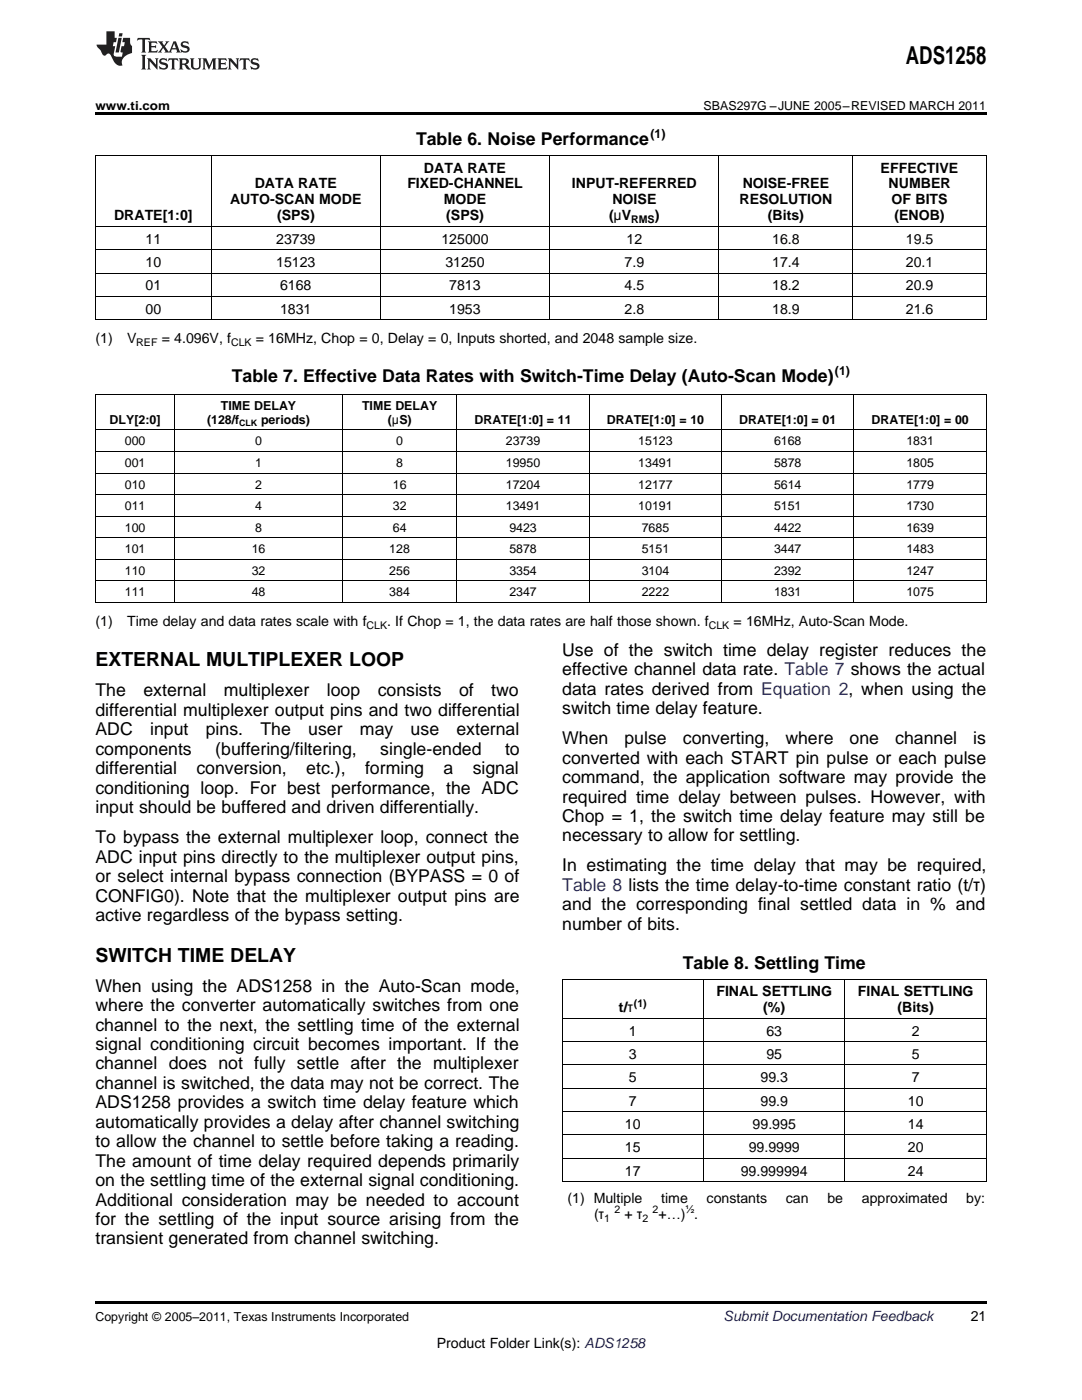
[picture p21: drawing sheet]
<svg xmlns="http://www.w3.org/2000/svg" width="216mm" height="279mm" viewBox="0 0 216 279" stroke-linecap="round" stroke-linejoin="round" font-family="sans-serif">
<defs><g id="words">
<text font-size="4.9" x="180.8" y="12.8">ADS1258</text>
<g font-size="3.9">
<text x="19" y="133">EXTERNAL MULTIPLEXER LOOP</text>
<text x="19" y="191.9">SWITCH TIME DELAY</text>
</g>
<g font-size="3.5">
<text x="83" y="28.9">Table 6. Noise Performance</text>
<text x="46.2" y="76.2">Table 7. Effective Data Rates with Switch-Time Delay (Auto-Scan Mode)</text>
<text x="112.2" y="130.9">Use of the switch time delay register reduces the</text>
<text x="112.2" y="134.8">effective channel data rate. Table 7 shows the actual</text>
<text x="19" y="139">The</text>
<text x="19" y="142.9">differential multiplexer output pins and two differential</text>
<text x="28.6" y="139">external</text>
<text x="44.7" y="139">multiplexer</text>
<text x="65.2" y="139">loop</text>
<text x="75.4" y="139">consists</text>
<text x="91.6" y="139">of</text>
<text x="98" y="139">two</text>
<text x="112.2" y="138.6">data rates derived from Equation 2, when using the</text>
<text x="112.2" y="142.5">switch time delay feature.</text>
<text x="19" y="146.8">ADC</text>
<text x="30" y="146.8">input</text>
<text x="41.1" y="146.8">pins.</text>
<text x="52" y="146.8">The</text>
<text x="61.5" y="146.8">user</text>
<text x="71.8" y="146.8">may</text>
<text x="81.9" y="146.8">use</text>
<text x="91.1" y="146.8">external</text>
<text x="112.2" y="148.5">When</text>
<text x="124.6" y="148.5">pulse</text>
<text x="136.2" y="148.5">converting,</text>
<text x="156.7" y="148.5">where</text>
<text x="169.5" y="148.5">one</text>
<text x="178.6" y="148.5">channel</text>
<text x="194.2" y="148.5">is</text>
<text x="19" y="150.6">components</text>
<text x="19" y="154.5">differential</text>
<text x="39.2" y="154.5">conversion,</text>
<text x="43" y="150.6">(buffering/filtering,</text>
<text x="61.1" y="154.5">etc.),</text>
<text x="72.8" y="154.5">forming</text>
<text x="75.9" y="150.6">single-ended</text>
<text x="88.5" y="154.5">a</text>
<text x="94.3" y="154.5">signal</text>
<text x="100.8" y="150.6">to</text>
<text x="112.2" y="152.4">converted with each START pin pulse or each pulse</text>
<text x="19" y="158.4">conditioning loop. For best performance, the ADC</text>
<text x="112.2" y="156.3">command, the application software may provide the</text>
<text x="112.2" y="160.2">required time delay between pulses. However, with</text>
<text x="19" y="162.3">input should be buffered and driven differentially.</text>
<text x="112.2" y="164">Chop = 1, the switch time delay feature may still be</text>
<text x="112.2" y="167.9">necessary to allow for settling.</text>
<text x="19" y="168.3">To bypass the external multiplexer loop, connect the</text>
<text x="19" y="172.2">ADC input pins directly to the multiplexer output pins,</text>
<text x="112.2" y="173.9">In estimating the time delay that may be required,</text>
<text x="19" y="176">or select internal bypass connection (BYPASS = 0 of</text>
<text x="19" y="179.9">CONFIG0). Note that the multiplexer output pins are</text>
<text x="19" y="183.8">active regardless of the bypass setting.</text>
<text x="112.2" y="181.7">and the corresponding final settled data in % and</text>
<text x="112.2" y="185.6">number of bits.</text>
<text x="19" y="197.9">When using the ADS1258 in the Auto-Scan mode,</text>
<text x="136.2" y="193.3">Table 8. Settling Time</text>
<text x="19" y="201.8">where the converter automatically switches from one</text>
<text x="19" y="205.7">channel to the next, the settling time of the external</text>
<text x="19" y="209.5">signal conditioning circuit becomes important. If the</text>
<text x="19" y="213.4">channel does not fully settle after the multiplexer</text>
<text x="19" y="217.3">channel is switched, the data may not be correct. The</text>
<text x="19" y="221.2">ADS1258 provides a switch time delay feature which</text>
<text x="19" y="225.1">automatically provides a delay after channel switching</text>
<text x="19" y="229">to allow the channel to settle before taking a reading.</text>
<text x="19" y="232.8">The amount of time delay required depends primarily</text>
<text x="19" y="236.7">on the settling time of the external signal conditioning.</text>
<text x="19" y="240.6">Additional consideration may be needed to account</text>
<text x="19" y="244.5">for the settling of the input source arising from the</text>
<text x="19" y="248.4">transient generated from channel switching.</text>
</g>
<text font-size="3.5" fill="#00f" x="112.2" y="177.8">Table 8 lists the time delay-to-time constant ratio (t/τ)</text>
<g font-size="2.8">
<text x="84.6" y="34.4">DATA RATE</text>
<text x="175.7" y="34.4">EFFECTIVE</text>
<text x="45.9" y="40.8">AUTO-SCAN MODE</text>
<text x="50.8" y="37.6">DATA RATE</text>
<text x="81.3" y="37.6">FIXED-CHANNEL</text>
<text x="88.5" y="40.8">MODE</text>
<text x="114.1" y="37.6">INPUT-REFERRED</text>
<text x="122.2" y="40.8">NOISE</text>
<text x="147.6" y="40.8">RESOLUTION</text>
<text x="148.2" y="37.6">NOISE-FREE</text>
<text x="177.3" y="37.6">NUMBER</text>
<text x="177.9" y="40.8">OF BITS</text>
<text x="22.8" y="44">DRATE[1:0]</text>
<text x="55.3" y="44">(SPS)</text>
<text x="89" y="44">(SPS)</text>
<text x="121.5" y="44">(µV</text>
<text x="130.6" y="44">)</text>
<text x="153.2" y="44">(Bits)</text>
<text x="178.5" y="44">(ENOB)</text>
<text x="29" y="48.6">11</text>
<text x="29" y="53.3">10</text>
<text x="55.1" y="48.6">23739</text>
<text x="55.1" y="53.3">15123</text>
<text x="88.1" y="48.6">125000</text>
<text x="88.9" y="53.3">31250</text>
<text x="124.6" y="53.3">7.9</text>
<text x="125" y="48.6">12</text>
<text x="154.1" y="48.6">16.8</text>
<text x="154.1" y="53.3">17.4</text>
<text x="180.8" y="48.6">19.5</text>
<text x="180.8" y="53.3">20.1</text>
<text x="29" y="57.9">01</text>
<text x="55.9" y="57.9">6168</text>
<text x="89.6" y="57.9">7813</text>
<text x="124.6" y="57.9">4.5</text>
<text x="154.1" y="57.9">18.2</text>
<text x="180.8" y="57.9">20.9</text>
<text x="29" y="62.6">00</text>
<text x="55.9" y="62.6">1831</text>
<text x="89.6" y="62.6">1953</text>
<text x="124.6" y="62.6">2.8</text>
<text x="154.1" y="62.6">18.9</text>
<text x="180.8" y="62.6">21.6</text>
<text x="19" y="68.4">(1)</text>
<text x="25.4" y="68.4">V</text>
<text x="32.3" y="68.4">= 4.096V, f</text>
<text x="51" y="68.4">= 16MHz, Chop = 0, Delay = 0, Inputs shorted, and 2048 sample size.</text>
<text x="19" y="124.9">(1)</text>
<text x="25.4" y="124.9">Time delay and data rates scale with f</text>
<text x="77.2" y="124.9">. If Chop = 1, the data rates are half those shown. f</text>
<text x="146.4" y="124.9">= 16MHz, Auto-Scan Mode.</text>
<text x="123.5" y="202">t/τ</text>
<text x="142.9" y="198.8">FINAL SETTLING</text>
<text x="152.3" y="202">(%)</text>
<text x="171.2" y="198.8">FINAL SETTLING</text>
<text x="179.1" y="202">(Bits)</text>
<text x="125.5" y="206.7">1</text>
<text x="152.9" y="206.7">63</text>
<text x="181.9" y="206.7">2</text>
<text x="125.5" y="211.3">3</text>
<text x="125.5" y="216">5</text>
<text x="151.8" y="216">99.3</text>
<text x="152.9" y="211.3">95</text>
<text x="181.9" y="211.3">5</text>
<text x="181.9" y="216">7</text>
<text x="125.5" y="220.6">7</text>
<text x="151.8" y="220.6">99.9</text>
<text x="181.2" y="220.6">10</text>
<text x="124.7" y="225.3">10</text>
<text x="150.2" y="225.3">99.995</text>
<text x="181.2" y="225.3">14</text>
<text x="124.7" y="229.9">15</text>
<text x="149.4" y="229.9">99.9999</text>
<text x="181.2" y="229.9">20</text>
<text x="124.7" y="234.6">17</text>
<text x="147.8" y="234.6">99.999994</text>
<text x="181.2" y="234.6">24</text>
<text x="113.2" y="240.1">(1) Multiple</text>
<text x="118.5" y="243.3">(τ</text>
<text x="124.6" y="243.3">+ τ</text>
<text x="131.4" y="243.3">+…) .</text>
<text x="131.9" y="240.1">time</text>
<text x="141" y="240.1">constants</text>
<text x="156.8" y="240.1">can</text>
<text x="165.1" y="240.1">be</text>
<text x="172" y="240.1">approximated</text>
<text x="192.8" y="240.1">by:</text>
<text x="193.7" y="263.6">21</text>
<text x="87.1" y="269">Product Folder Link(s): ADS1258</text>
</g>
<text font-size="2.8" fill="#0000c8" x="144.4" y="263.6">Submit Documentation Feedback</text>
<g font-size="2.5">
<text x="19" y="21.9">www.ti.com</text>
<text x="140.4" y="21.9">SBAS297G –JUNE 2005–REVISED MARCH 2011</text>
<text x="129.8" y="27.5">(1)</text>
<text x="166.6" y="74.8">(1)</text>
<text x="44.1" y="81.8">TIME DELAY</text>
<text x="72.2" y="81.8">TIME DELAY</text>
<text x="21.9" y="84.6">DLY[2:0]</text>
<text x="24.9" y="88.9">000</text>
<text x="41.3" y="84.6">(128/f</text>
<text x="50.9" y="88.9">0</text>
<text x="52.1" y="84.6">periods)</text>
<text x="77.4" y="84.6">(μS)</text>
<text x="79.1" y="88.9">0</text>
<text x="94.7" y="84.6">DRATE[1:0] = 11</text>
<text x="100.9" y="88.9">23739</text>
<text x="121.1" y="84.6">DRATE[1:0] = 10</text>
<text x="127.4" y="88.9">15123</text>
<text x="147.5" y="84.6">DRATE[1:0] = 01</text>
<text x="154.4" y="88.9">6168</text>
<text x="173.9" y="84.6">DRATE[1:0] = 00</text>
<text x="180.9" y="88.9">1831</text>
<text x="24.9" y="93.2">001</text>
<text x="50.9" y="93.2">1</text>
<text x="79.1" y="93.2">8</text>
<text x="100.9" y="93.2">19950</text>
<text x="127.4" y="93.2">13491</text>
<text x="154.4" y="93.2">5878</text>
<text x="180.9" y="93.2">1805</text>
<text x="24.9" y="97.5">010</text>
<text x="24.9" y="101.8">011</text>
<text x="50.9" y="97.5">2</text>
<text x="50.9" y="101.8">4</text>
<text x="78.4" y="97.5">16</text>
<text x="78.4" y="101.8">32</text>
<text x="100.9" y="97.5">17204</text>
<text x="100.9" y="101.8">13491</text>
<text x="127.4" y="97.5">12177</text>
<text x="127.4" y="101.8">10191</text>
<text x="154.4" y="97.5">5614</text>
<text x="154.4" y="101.8">5151</text>
<text x="180.9" y="97.5">1779</text>
<text x="180.9" y="101.8">1730</text>
<text x="24.9" y="106.1">100</text>
<text x="50.9" y="106.1">8</text>
<text x="78.4" y="106.1">64</text>
<text x="101.6" y="106.1">9423</text>
<text x="128.1" y="106.1">7685</text>
<text x="154.4" y="106.1">4422</text>
<text x="180.9" y="106.1">1639</text>
<text x="24.9" y="110.4">101</text>
<text x="50.2" y="110.4">16</text>
<text x="77.7" y="110.4">128</text>
<text x="101.6" y="110.4">5878</text>
<text x="128.1" y="110.4">5151</text>
<text x="154.4" y="110.4">3447</text>
<text x="180.9" y="110.4">1483</text>
<text x="24.9" y="114.7">110</text>
<text x="24.9" y="119">111</text>
<text x="50.2" y="114.7">32</text>
<text x="50.2" y="119">48</text>
<text x="77.7" y="114.7">256</text>
<text x="77.7" y="119">384</text>
<text x="101.6" y="114.7">3354</text>
<text x="101.6" y="119">2347</text>
<text x="128.1" y="114.7">3104</text>
<text x="128.1" y="119">2222</text>
<text x="154.4" y="114.7">2392</text>
<text x="154.4" y="119">1831</text>
<text x="180.9" y="114.7">1247</text>
<text x="180.9" y="119">1075</text>
<text x="19" y="263.6">Copyright © 2005–2011, Texas Instruments Incorporated</text>
</g>
<g font-size="2.1">
<text x="125.9" y="44.5">RMS</text>
<text x="27.2" y="69">REF</text>
<text x="46.1" y="69">CLK</text>
<text x="73.1" y="125.4">CLK</text>
<text x="141.4" y="125.4">CLK</text>
<text x="126.5" y="200.9">(1)</text>
<text x="120.6" y="243.8">1</text>
<text x="122.6" y="242.1">2</text>
<text x="128.2" y="243.8">2</text>
<text x="130.2" y="242.1">2</text>
<text x="136.8" y="242.1">½</text>
</g>
<text font-size="1.8" x="47.7" y="85.1">CLK</text>
</g></defs>
<g fill="#231f20">
<path d="M27.5 7.6l-.1 .5 .4-.2h.6v.1v2.1l-.2 .4h1l-.3-.4v-2.1l.1-.1h.5l.5 .2-.2-.5zM29.5 8.3l.2 .3v1.5l-.2 .4h1.8l.2-.6a1.04 1.04 0 0 1-1.3 .2v-.7h.6l.3 .2v-.6l-.3 .2h-.6v-.6l.8-.1 .4 .3-.2-.5zM31.5 8.3l.9 1.1-.9 1.1h.8l-.2-.2 .5-.7 .4 .7-.2 .2h1.5l-.1-.2 .1-.4h.9l.1 .4-.2 .2h1l-.3-.3-.7-1.9h-.5l-.9 2-.8-1 .9-1h-.8l.1 .3-.3 .5-.4-.6 .2-.2zM34.7 8.6l.4 1h-.7zM36.3 8.4a.63 .63 0 0 0-.2 .7 .63 .63 0 0 0 .6 .4l.6 .2 .1 .2a.75 .75 0 0 1-.7 .4 .75 .75 0 0 1-.6-.5l.1 .7 .1-.1a1.11 1.11 0 0 0 1.5-.6 1.13 1.13 0 0 0-1.2-.8l-.1-.4a1.04 1.04 0 0 1 1.2 .2l-.2-.5-.1 .1-.5-.2zM28.2 10.9l.2 .4v2.2l-.2 .4h1l-.3-.4v-2.2l.3-.4zM29.3 11.6l.3 .4v1.5l-.3 .4h.8l-.2-.4v-1.3l1.5 1.7v-1.9l.2-.4h-.7l.2 .4v.9l-1.1-1.3zM32 11.8a.62 .62 0 0 0-.2 .7 .62 .62 0 0 0 .6 .4l.6 .1 .1 .3a.76 .76 0 0 1-.7 .3 .76 .76 0 0 1-.6-.4l.1 .7 .1-.1a1.11 1.11 0 0 0 1.5-.6 1.13 1.13 0 0 0-1.2-.8l-.1-.4a1.04 1.04 0 0 1 1.2 .2l-.2-.6-.1 .1-.5-.1zM33.7 11.6l-.2 .6a.61 .61 0 0 1 .8-.3v1.6l-.2 .4h.9l-.2-.4v-1.6a.63 .63 0 0 1 .8 .3l-.2-.6zM35.6 11.6l.3 .4v1.5l-.3 .4h1l-.2-.2v-.8l.5 .2a.76 .76 0 0 0 1.2 .7l-1-1a.58 .58 0 0 0 .6-.5 .58 .58 0 0 0-.5-.6zM36.4 11.9h.1a.45 .45 0 0 1 .5 .1 .45 .45 0 0 1 .1 .5l-.7 .2zM37.9 11.6l.2 .2a2.17 2.17 0 0 0 .3 1.9 .99 .99 0 0 0 1.6-.6v-1.1l.2-.4h-.7l.2 .2a1.92 1.92 0 0 1-.2 1.8 .6 .6 0 0 1-.9-.5v-1.1l.2-.4zM40.4 11.6l.2 .4v1.5l-.2 .4h.7l-.2-.4v-1.4l.8 1.8 .8-1.8v1.4l-.2 .4h.9l-.2-.4v-1.5l.2-.4h-.8l-.6 1.5-.6-1.5zM43.4 11.6l.2 .4v1.5l-.2 .4h1.8l.2-.6a1.04 1.04 0 0 1-1.3 .1v-.6h.5l.4 .2v-.6l-.4 .2h-.5v-.7h.8l.3 .3-.1-.6zM45.5 11.6l.2 .4v1.5l-.2 .4h.7l-.2-.4v-1.3l1.5 1.7v-1.9l.2-.4h-.7l.2 .4v.9l-1.1-1.3zM47.9 11.6l-.1 .6a.61 .61 0 0 1 .8-.3v1.6l-.3 .4h1l-.3-.4 .1-1.6a.63 .63 0 0 1 .7 .3l-.1-.6zM50.2 11.8a.62 .62 0 0 0-.2 .7 .62 .62 0 0 0 .6 .4l.6 .1 .2 .3a.76 .76 0 0 1-.8 .3 .76 .76 0 0 1-.6-.4l.1 .7 .2-.1a1.11 1.11 0 0 0 1.5-.6 1.13 1.13 0 0 0-1.3-.8l-.1-.4a1.04 1.04 0 0 1 1.2 .2l-.1-.6-.2 .1-.5-.1z"/>
<path d="M21.2 6.3v2.6h-1.9l.1 .4 .7 .9a.91 .91 0 0 0 1 .8 .56 .56 0 0 1 .5-.3 .56 .56 0 0 1 .5 .3l.4 .8a1.53 1.53 0 0 0 1.9 1.2 1.54 1.54 0 0 1 1-2.1l.9-.3v-1.4a1.52 1.52 0 0 1-.3-1.6h-1.4l-.2 .8h.5l-.2 .8h-.4l-.2 1v.2l.4 .1-.2 .8a1.93 1.93 0 0 1-1.6-.3l.3-1.8h-.5l.2-.8h.4l.2-.8h-.4v-1.3zM23.6 7.6l-.6 2.9h.7l.6-2.9zM23.8 6.6l-.1 .7h.6l.2-.7z"/>
</g>
<path d="M19 22.5h177.8v.5h-177.8zM19 259.7h177.8v.5h-177.8z" fill="#000"/>
<g fill="none" stroke="#000" stroke-width=".2">
<path d="M19 31h177.8M19.1 31v32.9M42.1 31v32.9M75.9 31v32.9M109.7 31v32.9M143.5 31v32.9M170.1 31v32.9M196.8 31v32.9M19 59.1h177.8M19 54.5h177.8M19 49.8h177.8M19 45.2h177.8"/>
<path d="M19 78.7h177.8M19 63.8h177.8M19.1 78.7v41.6M34.8 78.7v41.6M68.3 78.7v41.6M91.1 78.7v41.6M117.6 78.7v41.6M144 78.7v41.6M170.4 78.7v41.6M196.8 78.7v41.6M19 98.7h177.8M19 94.4h177.8"/>
<path d="M19 90.1h177.8M19 85.8h177.8M19 115.9h177.8M19 111.6h177.8M19 107.3h177.8M19 103h177.8M19 120.2h177.8M112.2 195.4h84.6M112.2 195.4v40.5M140.4 195.4v40.5M168.6 195.4v40.5M196.8 195.4v40.5"/>
<path d="M112.2 217.2h84.6M112.2 212.5h84.6M112.2 207.9h84.6M112.2 203.2h84.6M112.2 235.8h84.6M112.2 231.2h84.6M112.2 226.5h84.6M112.2 221.8h84.6"/>
</g>
<use href="#words"/>
</svg>
